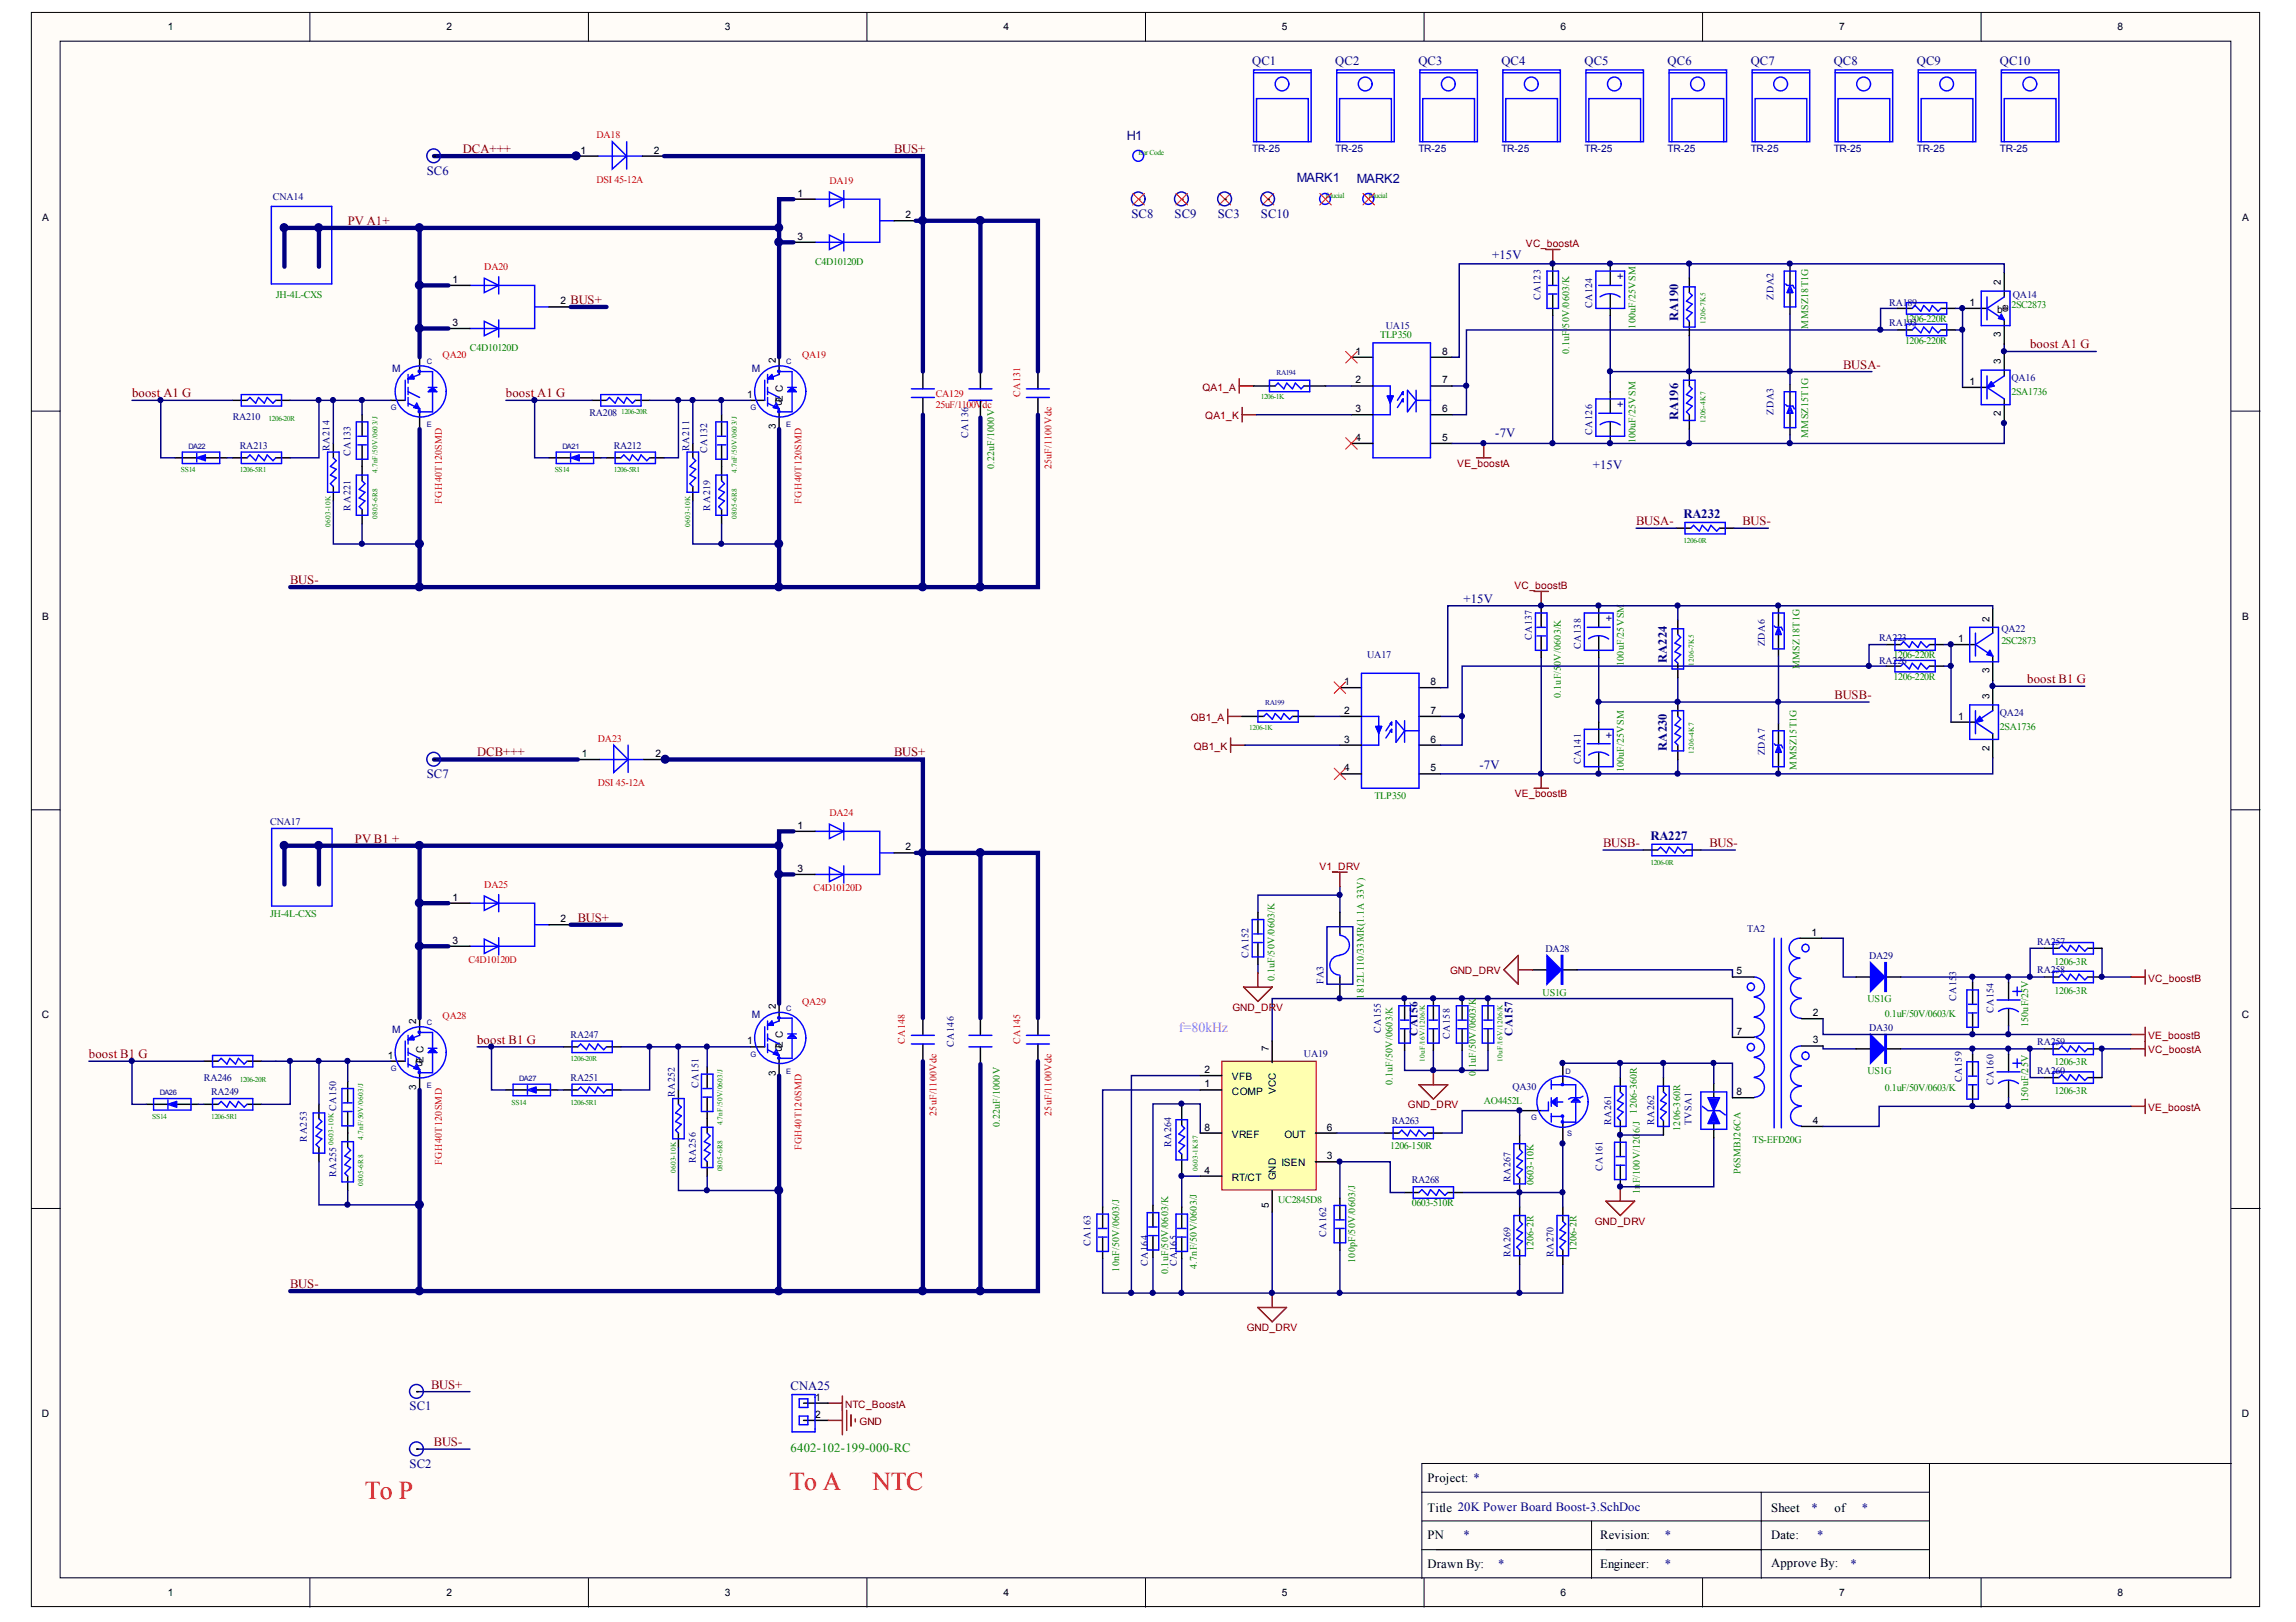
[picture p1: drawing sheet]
<svg xmlns="http://www.w3.org/2000/svg" width="297mm" height="210mm" viewBox="0 0 297 210" stroke-linecap="round" stroke-linejoin="round" font-family="sans-serif">
<defs><g id="words">
<g font-size="3.3" fill="#f00">
<text x="47.2" y="193.9">To P</text>
<text x="102.1" y="192.8">To A</text>
<text x="112.9" y="192.8">NTC</text>
</g>
<text font-size="1.8" fill="#f0f" x="152.5" y="133.5">f=80kHz</text>
<g font-size="1.7" fill="#000080">
<text x="145.8" y="18.1">H1</text>
<text x="167.8" y="23.6">MARK1</text>
<text x="175.5" y="23.6">MARK2</text>
<text x="217.8" y="67">RA232</text>
<text x="213.5" y="108.7">RA227</text>
</g>
<g font-size="1.6" fill="#000080">
<text x="162" y="8.5">QC1</text>
<text x="172.8" y="8.5">QC2</text>
<text x="183.5" y="8.5">QC3</text>
<text x="194.2" y="8.5">QC4</text>
<text x="205" y="8.5">QC5</text>
<text x="215.7" y="8.5">QC6</text>
<text x="226.5" y="8.5">QC7</text>
<text x="237.2" y="8.5">QC8</text>
<text x="248" y="8.5">QC9</text>
<text x="258.7" y="8.5">QC10</text>
<text x="55.2" y="22.6">SC6</text>
<text x="146.4" y="28.2">SC8</text>
<text x="152" y="28.2">SC9</text>
<text x="157.5" y="28.2">SC3</text>
<text x="163.1" y="28.2">SC10</text>
<text x="193.1" y="33.6">+15V</text>
<text x="217.1" y="41.6" transform="rotate(-90 217.1 41.6)">RA190</text>
<text x="193.4" y="56.6">-7V</text>
<text x="217.1" y="54.4" transform="rotate(-90 217.1 54.4)">RA196</text>
<text x="206.1" y="60.7">+15V</text>
<text x="189.3" y="78">+15V</text>
<text x="215.6" y="85.8" transform="rotate(-90 215.6 85.8)">RA224</text>
<text x="55.2" y="100.7">SC7</text>
<text x="191.4" y="99.6">-7V</text>
<text x="215.6" y="97.2" transform="rotate(-90 215.6 97.2)">RA230</text>
<text x="102.3" y="179.9">CNA25</text>
<text x="53" y="182.5">SC1</text>
<text x="53" y="189.9">SC2</text>
<text x="234.4" y="195.7">*</text>
<text x="240.9" y="195.7">*</text>
<text x="189.3" y="199.2">*</text>
<text x="193.8" y="202.9">*</text>
<text x="215.4" y="199.2">*</text>
<text x="215.4" y="202.9">*</text>
<text x="235.1" y="199.2">*</text>
<text x="239.4" y="202.9">*</text>
</g>
<g font-size="1.6" fill="#800000">
<text x="59.9" y="19.8">DCA+++</text>
<text x="115.7" y="19.8">BUS+</text>
<text x="45" y="29.1">PV A1+</text>
<text x="73.8" y="39.3">BUS+</text>
<text x="238.5" y="47.7">BUSA-</text>
<text x="262.6" y="45.1">boost A1 G</text>
<text x="17.1" y="51.4">boost A1 G</text>
<text x="65.4" y="51.4">boost A1 G</text>
<text x="211.7" y="68">BUSA-</text>
<text x="225.4" y="68">BUS-</text>
<text x="37.5" y="75.6">BUS-</text>
<text x="262.3" y="88.4">boost B1 G</text>
<text x="237.3" y="90.5">BUSB-</text>
<text x="61.7" y="97.9">DCB+++</text>
<text x="115.7" y="97.9">BUS+</text>
<text x="45.9" y="109">PV B1 +</text>
<text x="207.4" y="109.6">BUSB-</text>
<text x="221.2" y="109.6">BUS-</text>
<text x="74.7" y="119.3">BUS+</text>
<text x="11.5" y="136.9">boost B1 G</text>
<text x="61.7" y="135.1">boost B1 G</text>
<text x="37.5" y="166.7">BUS-</text>
<text x="55.8" y="179.7">BUS+</text>
<text x="56.1" y="187.1">BUS-</text>
</g>
<text font-size="1.6" fill="#008000" x="102.3" y="187.9">6402-102-199-000-RC</text>
<g font-size="1.6">
<text x="184.7" y="191.8">Project: *</text>
<text x="184.7" y="195.7">Title 20K Power Board Boost-3.SchDoc</text>
<text x="229.2" y="195.7">Sheet</text>
<text x="237.3" y="195.7">of</text>
<text x="184.7" y="202.9">Drawn By:</text>
<text x="184.7" y="199.2">PN</text>
<text x="207" y="202.9">Engineer:</text>
<text x="207" y="199.2">Revision:</text>
<text x="229.2" y="199.2">Date:</text>
<text x="229.2" y="202.7">Approve By:</text>
</g>
<g font-size="1.5" fill="#000080">
<text x="183.4" y="134.1" transform="rotate(-90 183.4 134.1)">CA156</text>
<text x="195.7" y="134.1" transform="rotate(-90 195.7 134.1)">CA157</text>
</g>
<g font-size="1.4" fill="#000080">
<text x="209.1" y="35.4" transform="rotate(90 209.1 35.4)">+</text>
<text x="209.1" y="51.9" transform="rotate(90 209.1 51.9)">+</text>
<text x="207.7" y="79.6" transform="rotate(90 207.7 79.6)">+</text>
<text x="207.7" y="94.7" transform="rotate(90 207.7 94.7)">+</text>
</g>
<g font-size="1.3">
<text x="21.7" y="3.9">1</text>
<text x="57.7" y="3.9">2</text>
<text x="93.8" y="3.9">3</text>
<text x="129.8" y="3.9">4</text>
<text x="165.8" y="3.9">5</text>
<text x="201.9" y="3.9">6</text>
<text x="237.9" y="3.9">7</text>
<text x="274" y="3.9">8</text>
<text x="75.1" y="19.9">1</text>
<text x="84.6" y="19.9">2</text>
<text x="5.5" y="28.6">A</text>
<text x="103.2" y="25.4">1</text>
<text x="117.2" y="28.2">2</text>
<text x="290.1" y="28.6">A</text>
<text x="103.2" y="31">3</text>
<text x="58.5" y="36.6">1</text>
<text x="72.5" y="39.4">2</text>
<text x="254.8" y="39.6">1</text>
<text x="258.4" y="40.5">b</text>
<text x="258.9" y="36.9" transform="rotate(-90 258.9 36.9)">2</text>
<text x="259.8" y="40.4" transform="rotate(-90 259.8 40.4)">ce</text>
<text x="58.5" y="42.2">3</text>
<text x="100.4" y="47" transform="rotate(-90 100.4 47)">2</text>
<text x="175.4" y="45.9">1</text>
<text x="186.6" y="45.9">8</text>
<text x="258.9" y="43.6" transform="rotate(-90 258.9 43.6)">3</text>
<text x="258.9" y="47.2" transform="rotate(-90 258.9 47.2)">3</text>
<text x="96.7" y="51.5">1</text>
<text x="100.2" y="52.4">G</text>
<text x="101.3" y="52" transform="rotate(-90 101.3 52)">E C</text>
<text x="175.4" y="49.6">2</text>
<text x="175.4" y="53.3">3</text>
<text x="186.6" y="53.3">6</text>
<text x="186.6" y="49.6">7</text>
<text x="254.8" y="49.8">1</text>
<text x="258.9" y="53.9" transform="rotate(-90 258.9 53.9)">2</text>
<text x="100.4" y="55.5" transform="rotate(-90 100.4 55.5)">3</text>
<text x="175.4" y="57.1">4</text>
<text x="186.6" y="57.1">5</text>
<text x="5.5" y="80.2">B</text>
<text x="253.3" y="83.1">1</text>
<text x="257.4" y="80.4" transform="rotate(-90 257.4 80.4)">2</text>
<text x="290.1" y="80.2">B</text>
<text x="173.9" y="88.7">1</text>
<text x="185.1" y="88.7">8</text>
<text x="257.4" y="87.2" transform="rotate(-90 257.4 87.2)">3</text>
<text x="173.9" y="92.4">2</text>
<text x="185.1" y="92.4">7</text>
<text x="253.3" y="93.1">1</text>
<text x="257.4" y="90.5" transform="rotate(-90 257.4 90.5)">3</text>
<text x="75.3" y="98">1</text>
<text x="84.8" y="98">2</text>
<text x="173.9" y="96.1">3</text>
<text x="173.9" y="99.8">4</text>
<text x="185.1" y="99.8">5</text>
<text x="185.1" y="96.1">6</text>
<text x="257.4" y="97.2" transform="rotate(-90 257.4 97.2)">2</text>
<text x="103.2" y="107.3">1</text>
<text x="103.2" y="112.8">3</text>
<text x="117.2" y="110">2</text>
<text x="58.5" y="116.6">1</text>
<text x="72.5" y="119.3">2</text>
<text x="58.5" y="122.1">3</text>
<text x="234.4" y="121.1">1</text>
<text x="5.4" y="131.8">C</text>
<text x="100.4" y="130.6" transform="rotate(-90 100.4 130.6)">2</text>
<text x="224.7" y="126.1">5</text>
<text x="234.6" y="131.5">2</text>
<text x="290" y="131.8">C</text>
<text x="50.2" y="137">1</text>
<text x="53.7" y="137.9">G</text>
<text x="53.8" y="132.5" transform="rotate(-90 53.8 132.5)">2</text>
<text x="54.8" y="137.5" transform="rotate(-90 54.8 137.5)">E C</text>
<text x="96.7" y="135.1">1</text>
<text x="100.2" y="136.1">G</text>
<text x="101.3" y="135.7" transform="rotate(-90 101.3 135.7)">E C</text>
<text x="164.1" y="136" transform="rotate(-90 164.1 136)">7</text>
<text x="224.7" y="133.9">7</text>
<text x="234.6" y="135">3</text>
<text x="53.8" y="141.1" transform="rotate(-90 53.8 141.1)">3</text>
<text x="100.4" y="139.2" transform="rotate(-90 100.4 139.2)">3</text>
<text x="155.8" y="138.9">2</text>
<text x="155.8" y="140.7">1</text>
<text x="159.4" y="139.8">VFB</text>
<text x="159.4" y="141.7">COMP</text>
<text x="165.1" y="141.6" transform="rotate(-90 165.1 141.6)">VCC</text>
<text x="224.7" y="141.7">8</text>
<text x="155.8" y="146.3">8</text>
<text x="159.4" y="147.2">VREF</text>
<text x="166.2" y="147.2">OUT</text>
<text x="171.7" y="146.3">6</text>
<text x="234.6" y="145.4">4</text>
<text x="155.8" y="151.9">4</text>
<text x="159.4" y="152.8">RT/CT</text>
<text x="165.1" y="152.8" transform="rotate(-90 165.1 152.8)">GND</text>
<text x="165.8" y="150.9">ISEN</text>
<text x="171.7" y="150">3</text>
<text x="164.1" y="156.3" transform="rotate(-90 164.1 156.3)">5</text>
<text x="5.4" y="183.4">D</text>
<text x="105.4" y="183.5">2</text>
<text x="105.4" y="181.3">1</text>
<text x="290" y="183.4">D</text>
<text x="21.7" y="206.6">1</text>
<text x="57.7" y="206.6">2</text>
<text x="93.8" y="206.6">3</text>
<text x="129.8" y="206.6">4</text>
<text x="165.8" y="206.6">5</text>
<text x="201.9" y="206.6">6</text>
<text x="237.9" y="206.6">7</text>
<text x="274" y="206.6">8</text>
</g>
<g font-size="1.3" fill="#f00">
<text x="77.2" y="17.9">DA18</text>
<text x="77.2" y="23.6">DSI 45-12A</text>
<text x="107.3" y="23.8">DA19</text>
<text x="62.7" y="35">DA20</text>
<text x="57.3" y="46.3">QA20</text>
<text x="103.8" y="46.3">QA19</text>
<text x="121.1" y="52.8">25uF/1100Vdc</text>
<text x="121.1" y="51.4">CA129</text>
<text x="132" y="51.4" transform="rotate(-90 132 51.4)">CA131</text>
<text x="57.2" y="65.2" transform="rotate(-90 57.2 65.2)">FGH40T120SMD</text>
<text x="103.7" y="65.2" transform="rotate(-90 103.7 65.2)">FGH40T120SMD</text>
<text x="136.1" y="60.7" transform="rotate(-90 136.1 60.7)">25uF/1100Vdc</text>
<text x="77.4" y="96">DA23</text>
<text x="77.4" y="101.7">DSI 45-12A</text>
<text x="107.3" y="105.6">DA24</text>
<text x="62.7" y="114.9">DA25</text>
<text x="105.3" y="115.3">C4D10120D</text>
<text x="60.6" y="124.6">C4D10120D</text>
<text x="57.3" y="131.9">QA28</text>
<text x="103.8" y="130">QA29</text>
<text x="117.1" y="135.1" transform="rotate(-90 117.1 135.1)">CA148</text>
<text x="132" y="135.1" transform="rotate(-90 132 135.1)">CA145</text>
<text x="103.7" y="148.9" transform="rotate(-90 103.7 148.9)">FGH40T120SMD</text>
<text x="121.2" y="144.4" transform="rotate(-90 121.2 144.4)">25uF/1100Vdc</text>
<text x="136.1" y="144.4" transform="rotate(-90 136.1 144.4)">25uF/1100Vdc</text>
<text x="57.2" y="150.7" transform="rotate(-90 57.2 150.7)">FGH40T120SMD</text>
</g>
<g font-size="1.3" fill="#000080">
<text x="162" y="19.7">TR-25</text>
<text x="172.8" y="19.7">TR-25</text>
<text x="183.5" y="19.7">TR-25</text>
<text x="194.2" y="19.7">TR-25</text>
<text x="205" y="19.7">TR-25</text>
<text x="215.7" y="19.7">TR-25</text>
<text x="226.5" y="19.7">TR-25</text>
<text x="237.2" y="19.7">TR-25</text>
<text x="248" y="19.7">TR-25</text>
<text x="258.7" y="19.7">TR-25</text>
<text x="35.3" y="25.9">CNA14</text>
<text x="199.3" y="38.8" transform="rotate(-90 199.3 38.8)">CA123</text>
<text x="206" y="39.9" transform="rotate(-90 206 39.9)">CA124</text>
<text x="229.4" y="38.8" transform="rotate(-90 229.4 38.8)">ZDA2</text>
<text x="244.4" y="39.6">RA189</text>
<text x="260.4" y="38.5">QA14</text>
<text x="179.3" y="42.6">UA15</text>
<text x="244.4" y="42.2">RA193</text>
<text x="50.8" y="48.1">M</text>
<text x="76.3" y="53.9">RA208</text>
<text x="97.3" y="48.1">M</text>
<text x="229.4" y="53.7" transform="rotate(-90 229.4 53.7)">ZDA3</text>
<text x="260.2" y="49.3">QA16</text>
<text x="30.1" y="54.3">RA210</text>
<text x="31" y="58">RA213</text>
<text x="42.6" y="58.3" transform="rotate(-90 42.6 58.3)">RA214</text>
<text x="45.4" y="59" transform="rotate(-90 45.4 59)">CA133</text>
<text x="79.4" y="58">RA212</text>
<text x="89.2" y="58.3" transform="rotate(-90 89.2 58.3)">RA211</text>
<text x="91.5" y="58.6" transform="rotate(-90 91.5 58.6)">CA132</text>
<text x="125.3" y="56.6" transform="rotate(-90 125.3 56.6)">CA136</text>
<text x="206" y="56.3" transform="rotate(-90 206 56.3)">CA126</text>
<text x="45.4" y="66.1" transform="rotate(-90 45.4 66.1)">RA221</text>
<text x="91.9" y="66.1" transform="rotate(-90 91.9 66.1)">RA219</text>
<text x="198.2" y="82.9" transform="rotate(-90 198.2 82.9)">CA137</text>
<text x="204.5" y="84" transform="rotate(-90 204.5 84)">CA138</text>
<text x="228.3" y="83.6" transform="rotate(-90 228.3 83.6)">ZDA6</text>
<text x="243.1" y="83">RA223</text>
<text x="258.9" y="81.8">QA22</text>
<text x="176.9" y="85.2">UA17</text>
<text x="243.1" y="85.9">RA226</text>
<text x="258.7" y="92.6">QA24</text>
<text x="204.5" y="98.8" transform="rotate(-90 204.5 98.8)">CA141</text>
<text x="228.3" y="97.7" transform="rotate(-90 228.3 97.7)">ZDA7</text>
<text x="35" y="106.8">CNA17</text>
<text x="161.5" y="124" transform="rotate(-90 161.5 124)">CA152</text>
<text x="199.9" y="123.2">DA28</text>
<text x="226" y="120.6">TA2</text>
<text x="241.8" y="124.1">DA29</text>
<text x="263.6" y="122.3">RA257</text>
<text x="263.6" y="126">RA258</text>
<text x="97.3" y="131.8">M</text>
<text x="171.2" y="127.4" transform="rotate(-90 171.2 127.4)">FA3</text>
<text x="253.1" y="129.6" transform="rotate(-90 253.1 129.6)">CA15</text>
<text x="253.1" y="126.3" transform="rotate(-90 253.1 126.3)">3</text>
<text x="257.9" y="131.1" transform="rotate(-90 257.9 131.1)">CA154</text>
<text x="50.8" y="133.7">M</text>
<text x="73.8" y="134.3">RA247</text>
<text x="123.4" y="135.5" transform="rotate(-90 123.4 135.5)">CA146</text>
<text x="168.7" y="136.8">UA19</text>
<text x="178.7" y="133.7" transform="rotate(-90 178.7 133.7)">CA155</text>
<text x="187.6" y="134.4" transform="rotate(-90 187.6 134.4)">CA158</text>
<text x="241.8" y="133.4">DA30</text>
<text x="263.6" y="135.3">RA259</text>
<text x="26.4" y="139.8">RA246</text>
<text x="27.3" y="141.7">RA249</text>
<text x="43.5" y="143.8" transform="rotate(-90 43.5 143.8)">CA150</text>
<text x="73.8" y="139.8">RA251</text>
<text x="87.3" y="142" transform="rotate(-90 87.3 142)">RA252</text>
<text x="90.4" y="140.8" transform="rotate(-90 90.4 140.8)">CA151</text>
<text x="195.7" y="141">QA30</text>
<text x="253.8" y="140" transform="rotate(-90 253.8 140)">CA159</text>
<text x="257.9" y="140.4" transform="rotate(-90 257.9 140.4)">CA160</text>
<text x="263.6" y="139">RA260</text>
<text x="39.7" y="147.7" transform="rotate(-90 39.7 147.7)">RA253</text>
<text x="151.5" y="148.4" transform="rotate(-90 151.5 148.4)">RA264</text>
<text x="180" y="145.4">RA263</text>
<text x="208.4" y="145.6" transform="rotate(-90 208.4 145.6)">RA261</text>
<text x="214" y="145.6" transform="rotate(-90 214 145.6)">RA262</text>
<text x="218.8" y="145.6" transform="rotate(-90 218.8 145.6)">TVSA1</text>
<text x="43.5" y="152.3" transform="rotate(-90 43.5 152.3)">RA255</text>
<text x="90" y="150.5" transform="rotate(-90 90 150.5)">RA256</text>
<text x="182.6" y="153.1">RA268</text>
<text x="195.4" y="153" transform="rotate(-90 195.4 153)">RA267</text>
<text x="207.3" y="151.5" transform="rotate(-90 207.3 151.5)">CA161</text>
<text x="141.1" y="161.2" transform="rotate(-90 141.1 161.2)">CA163</text>
<text x="171.6" y="160.1" transform="rotate(-90 171.6 160.1)">CA162</text>
<text x="148.5" y="163.8" transform="rotate(-90 148.5 163.8)">CA164</text>
<text x="152.2" y="163.8" transform="rotate(-90 152.2 163.8)">CA165</text>
<text x="195.4" y="162.7" transform="rotate(-90 195.4 162.7)">RA269</text>
<text x="201" y="162.7" transform="rotate(-90 201 162.7)">RA270</text>
</g>
<g font-size="1.3" fill="#008000">
<text x="105.4" y="34.2">C4D10120D</text>
<text x="35.7" y="38.5">JH-4L-CXS</text>
<text x="246.5" y="41.7">1206-220R</text>
<text x="260.2" y="39.8">2SC2873</text>
<text x="60.8" y="45.4">C4D10120D</text>
<text x="178.6" y="43.7">TLP350</text>
<text x="203" y="45.9" transform="rotate(-90 203 45.9)">0.1uF/</text>
<text x="203" y="42.4" transform="rotate(-90 203 42.4)">50V/0603/K</text>
<text x="211.6" y="42.5" transform="rotate(-90 211.6 42.5)">100uF/25VSM</text>
<text x="233.9" y="42.5" transform="rotate(-90 233.9 42.5)">MMSZ18T1G</text>
<text x="246.5" y="44.5">1206-220R</text>
<text x="260.2" y="51.2">2SA1736</text>
<text x="211.6" y="57.4" transform="rotate(-90 211.6 57.4)">100uF/25VSM</text>
<text x="233.9" y="56.6" transform="rotate(-90 233.9 56.6)">MMSZ15T1G</text>
<text x="128.6" y="60.7" transform="rotate(-90 128.6 60.7)">0.22uF/1000V</text>
<text x="258.9" y="83.3">2SC2873</text>
<text x="201.9" y="86.1" transform="rotate(-90 201.9 86.1)">0V/0603/K</text>
<text x="210.1" y="86.2" transform="rotate(-90 210.1 86.2)">100uF/25VSM</text>
<text x="232.8" y="86.6" transform="rotate(-90 232.8 86.6)">MMSZ18T1G</text>
<text x="245" y="85.2">1206-220R</text>
<text x="245" y="88">1206-220R</text>
<text x="201.9" y="90.3" transform="rotate(-90 201.9 90.3)">0.1uF/5</text>
<text x="258.7" y="94.5">2SA1736</text>
<text x="210.1" y="100" transform="rotate(-90 210.1 100)">100uF/25VSM</text>
<text x="232.4" y="99.6" transform="rotate(-90 232.4 99.6)">MMSZ15T1G</text>
<text x="177.8" y="103.4">TLP350</text>
<text x="35" y="118.7">JH-4L-CXS</text>
<text x="265.8" y="124.9">1206-3R</text>
<text x="164.9" y="127" transform="rotate(-90 164.9 127)">0.1uF/50V/0603/K</text>
<text x="176.4" y="129.2" transform="rotate(-90 176.4 129.2)">1812L110/33MR(1.1A 33V)</text>
<text x="199.6" y="129">US1G</text>
<text x="241.6" y="129.7">US1G</text>
<text x="243.9" y="131.6">0.1uF/50V/0603/K</text>
<text x="265.8" y="128.6">1206-3R</text>
<text x="262.4" y="132.9" transform="rotate(-90 262.4 132.9)">150uF/25V</text>
<text x="265.8" y="137.9">1206-3R</text>
<text x="180.1" y="140.4" transform="rotate(-90 180.1 140.4)">0.1uF/50V/0603/K</text>
<text x="190.9" y="139.3" transform="rotate(-90 190.9 139.3)">0.</text>
<text x="190.9" y="138.2" transform="rotate(-90 190.9 138.2)">1uF/50V/0603/K</text>
<text x="191.9" y="142.9">AO4452L</text>
<text x="241.6" y="139">US1G</text>
<text x="243.9" y="141.2">0.1uF/50V/0603/K</text>
<text x="262.4" y="142.6" transform="rotate(-90 262.4 142.6)">150uF/25V</text>
<text x="265.8" y="141.6">1206-3R</text>
<text x="129.4" y="145.9" transform="rotate(-90 129.4 145.9)">0.22uF/1000V</text>
<text x="179.9" y="148.7">1206-150R</text>
<text x="211.8" y="144.1" transform="rotate(-90 211.8 144.1)">1206-360R</text>
<text x="212.1" y="146.6" transform="rotate(-90 212.1 146.6)">6/J</text>
<text x="217.4" y="146.3" transform="rotate(-90 217.4 146.3)">1206-360R</text>
<text x="226.7" y="147.9">TS-EFD20G</text>
<text x="165.3" y="155.7">UC2845D8</text>
<text x="198.4" y="153.4" transform="rotate(-90 198.4 153.4)">0603-10K</text>
<text x="212.1" y="154.5" transform="rotate(-90 212.1 154.5)">1n</text>
<text x="212.1" y="153.2" transform="rotate(-90 212.1 153.2)">F/100V/120</text>
<text x="225.2" y="151.9" transform="rotate(-90 225.2 151.9)">P6SMBJ26CA</text>
<text x="182.6" y="156.1">0603-510R</text>
<text x="198.4" y="161.9" transform="rotate(-90 198.4 161.9)">1206-2R</text>
<text x="204" y="161.9" transform="rotate(-90 204 161.9)">1206-2R</text>
<text x="144.8" y="164.6" transform="rotate(-90 144.8 164.6)">10nF/50V/0603/J</text>
<text x="151.1" y="164.9" transform="rotate(-90 151.1 164.9)">0.1uF/50V/0603/K</text>
<text x="154.8" y="164.2" transform="rotate(-90 154.8 164.2)">4.7nF/50V/0603/J</text>
<text x="175.3" y="163.4" transform="rotate(-90 175.3 163.4)">100pF/50V/0603/J</text>
</g>
<g font-size="1.3" fill="#800000">
<text x="197.4" y="32">VC_boostA</text>
<text x="155.6" y="50.5">QA1_A</text>
<text x="155.9" y="54.3">QA1_K</text>
<text x="188.5" y="60.4">VE_boostA</text>
<text x="195.9" y="76.2">VC_boostB</text>
<text x="154.1" y="93.3">QB1_A</text>
<text x="154.4" y="97">QB1_K</text>
<text x="196" y="103.2">VE_boostB</text>
<text x="170.7" y="112.5">V1_DRV</text>
<text x="159.4" y="130.8">GND_DRV</text>
<text x="187.6" y="126.1">GND_DRV</text>
<text x="277.9" y="127">VC_boostB</text>
<text x="277.9" y="136.3">VC_boostA</text>
<text x="277.9" y="134.5">VE_boostB</text>
<text x="182.1" y="143.4">GND_DRV</text>
<text x="277.9" y="143.8">VE_boostA</text>
<text x="206.3" y="158.5">GND_DRV</text>
<text x="161.3" y="172.3">GND_DRV</text>
<text x="109.4" y="182.2">NTC_BoostA</text>
<text x="111.2" y="184.4">GND</text>
</g>
<g font-size="1" fill="#008000">
<text x="147.3" y="20">BarCode</text>
<text x="171.5" y="25.6">fiducial</text>
<text x="177" y="25.6">fiducial</text>
<text x="80.3" y="53.6">1206-20R</text>
<text x="163.1" y="51.6">1206-1K</text>
<text x="34.8" y="54.4">1206-20R</text>
<text x="23.4" y="61.1">SS14</text>
<text x="31" y="61.1">1206-5R1</text>
<text x="71.8" y="61.1">SS14</text>
<text x="79.4" y="61.1">1206-5R1</text>
<text x="217.8" y="70.2">1206-0R</text>
<text x="161.6" y="94.4">1206-1K</text>
<text x="213.5" y="111.9">1206-0R</text>
<text x="73.8" y="137.4">1206-20R</text>
<text x="31" y="140">1206-20R</text>
<text x="66.2" y="142.9">SS14</text>
<text x="73.8" y="142.9">1206-5R1</text>
<text x="19.7" y="144.8">SS14</text>
<text x="27.3" y="144.8">1206-5R1</text>
</g>
<g font-size="1" fill="#000080">
<text x="55.2" y="47.1">C</text>
<text x="101.7" y="47.1">C</text>
<text x="50.6" y="53.1">G</text>
<text x="97.1" y="53.1">G</text>
<text x="165.2" y="48.5">RA194</text>
<text x="24.4" y="58.1">DA22</text>
<text x="55.2" y="55.3">E</text>
<text x="72.8" y="58.1">DA21</text>
<text x="101.7" y="55.3">E</text>
<text x="163.7" y="91.2">RA199</text>
<text x="101.7" y="130.8">C</text>
<text x="55.2" y="132.6">C</text>
<text x="97.1" y="136.7">G</text>
<text x="20.7" y="141.8">DA26</text>
<text x="50.6" y="138.6">G</text>
<text x="55.2" y="140.8">E</text>
<text x="67.2" y="139.9">DA27</text>
<text x="101.7" y="139">E</text>
<text x="202.6" y="139">D</text>
<text x="198.1" y="145">G</text>
<text x="202.7" y="147">S</text>
</g>
<g font-size=".9" fill="#008000">
<text x="220.6" y="42" transform="rotate(-90 220.6 42)">1206-7K5</text>
<text x="220.6" y="54.8" transform="rotate(-90 220.6 54.8)">1206-4K7</text>
<text x="48.8" y="61.2" transform="rotate(-90 48.8 61.2)">4.7nF/50V/0603/J</text>
<text x="95.3" y="61.2" transform="rotate(-90 95.3 61.2)">4.7nF/50V/0603/J</text>
<text x="42.8" y="68.2" transform="rotate(-90 42.8 68.2)">0603-10K</text>
<text x="48.8" y="67.2" transform="rotate(-90 48.8 67.2)">0805-6R8</text>
<text x="89.3" y="68.2" transform="rotate(-90 89.3 68.2)">0603-10K</text>
<text x="95.3" y="67.2" transform="rotate(-90 95.3 67.2)">0805-6R8</text>
<text x="219.1" y="86.2" transform="rotate(-90 219.1 86.2)">1206-7K5</text>
<text x="219.1" y="97.5" transform="rotate(-90 219.1 97.5)">1206-4K7</text>
<text x="184.3" y="137.4" transform="rotate(-90 184.3 137.4)">10uF/16V/1206/K</text>
<text x="194.4" y="137.4" transform="rotate(-90 194.4 137.4)">10uF/16V/1206/K</text>
<text x="43.1" y="148.1" transform="rotate(-90 43.1 148.1)">0603-10K</text>
<text x="47" y="147.5" transform="rotate(-90 47 147.5)">4.7nF/50V/0603/J</text>
<text x="93.5" y="145.6" transform="rotate(-90 93.5 145.6)">4.7nF/50V/0603/J</text>
<text x="47" y="153.5" transform="rotate(-90 47 153.5)">0805-6R8</text>
<text x="87.4" y="151.8" transform="rotate(-90 87.4 151.8)">0603-10K</text>
<text x="93.5" y="151.6" transform="rotate(-90 93.5 151.6)">0805-6R8</text>
<text x="155" y="151.5" transform="rotate(-90 155 151.5)">0603-1K87</text>
</g>
</g></defs>
<g fill="#fffcf8" stroke="#000" stroke-width=".13">
<path d="M4.1 1.6h288.2v206.3h-288.2z"/>
<path d="M7.8 5.3h280.8v198.9h-280.8z"/>
</g>
<g fill="none" stroke="#000" stroke-width=".13">
<path d="M40.1 1.6v3.7M76.1 1.6v3.7M112.2 1.6v3.7M148.2 1.6v3.7M184.2 1.6v3.7M220.3 1.6v3.7M256.3 1.6v3.7M4.1 53.2h3.7M288.7 53.2h3.7M4.1 104.8h3.7M288.7 104.8h3.7M4.1 156.4h3.7"/>
<path d="M288.7 156.4h3.7M184 196.8h65.6M184 193.1h65.6M205.9 196.8v3.7M227.9 193.1v7.4M249.6 189.4v14.9M288.7 189.4h-104.7v14.9M40.1 204.3v3.7M76.1 204.3v3.7M112.2 204.3v3.7M148.2 204.3v3.7M184 200.5h65.6"/>
<path d="M184.2 204.3v3.7M185.8 200.5h20.1v3.8M207.8 200.5h20.1v3.8M220.3 204.3v3.7M256.3 204.3v3.7"/>
</g>
<g fill="none" stroke="#00f" stroke-width=".19">
<path d="M79.2 18.3l1.9 1.9-1.9 1.7zM81.1 18.3v3.6M35.1 26.7h7.8v10h-7.8zM60.8 36.9h8.4v5.6h-8.4M62.7 36l1.8 .9-1.8 1zM64.5 35.8v2.2M69.2 39.7h1.8M77.4 20.2h5.7M105.4 25.8h8.4v5.6h-8.4M107.3 24.8l1.9 1-1.9 .9zM107.3 30.4l1.9 1-1.9 .9zM109.2 24.7v2.2"/>
<path d="M109.2 30.2v2.3M113.8 28.6h1.9M200.1 35.1h1.5v4.8h-1.5zM200.3 38h1.1M200.3 36.9h1.1M206.5 35.1h3.7v4.8h-3.7zM206.8 36.9h3M207 38.4a2.23 2.23 0 0 1 2.6 0M217.8 37.1h1.5v5.2h-1.5zM218.6 37.9l.3 .3-.7 .8 .7 .4-.7 .7 .7 .4-.7 .7 .4 .4M230.8 35.1h1.5v4.6h-1.5zM231 36.7l.2 .2h.7l.2 .4"/>
<path d="M231.4 37.9v-.4h.4v.4M231.6 36.9l.3 1h-.7zM231.6 37.1v.8M246.6 39.2h5.3v1.5h-5.3zM247.4 39.9l.4-.4 .7 .8 .4-.8 .7 .8 .4-.8 .7 .8 .4-.4M256.3 37.7h3.7v4.4h-3.7zM257.1 38.4v3M259.3 38.4l-2.2 1.5 2.2 1.5M23.6 58.5h4.8v1.5h-4.8zM25.5 59.2l1.1-.3v.7zM25.5 58.7v1.1M25.8 59.2h.8"/>
<path d="M26 59.1l.2 .3h.4M26 59.2l.4 .2v-.3l-.2 .1M26.2 59.1h.4M31.2 58.5h5.2v1.5h-5.2zM31.2 51.1h5.2v1.5h-5.2zM32 51.8l.3-.4 .8 .8 .3-.8 .8 .8 .4-.8 .7 .8 .4-.4M32 59.2l.3-.3 .8 .7 .3-.7 .8 .7 .4-.7 .7 .7 .4-.4M42.4 58.5h1.5v5.2h-1.5zM43.1 59.2l.4 .4-.7 .8 .7 .3-.7 .8 .7 .3-.7 .8 .3 .4M46.1 54.6h1.5v4.8h-1.5zM46.3 57.6h1.1M46.3 56.5h1.1"/>
<path d="M52.4 49.2v2.6M52.8 49h.7M52.8 50.7l1.5 .7M52.8 49l.6-.5 .1 .5M52.8 48.5v1.1M52.8 50.1v1M52.8 51.4v1.2M52.8 52.2l1.5 .7M53.4 48.6l-.6 .4M53.4 48.6l.1 .2-.7 .2M53.4 48.6l.1 .4M53.7 52.7l.2-.1 .4 .3z"/>
<path d="M53.9 52.2l.4 .7-.8-.2zM54.3 48.1h1.7v2M54.3 48.5l-1.5 .5M55.4 50.1h1.1M55.4 50.7l.6-.6 .5 .6zM55.6 50.5l.4-.2 .3 .2zM56 50.7v2.6h-1.7v-.4M56 50.3l-.2 .2M56 50.3l.1 .2M62.7 41.6l1.8 .9-1.8 .9zM64.5 41.4v2.2M72 58.5h4.8v1.5h-4.8z"/>
<path d="M73.8 59.2l1.1-.3v.7zM73.8 58.7v1.1M74.2 59.2h.7M74.4 59.1l.2 .3h.3M74.4 59.2l.3 .2v-.3l-.1 .1M74.6 59.1h.3M77.7 51.1h5.2v1.5h-5.2zM78.5 51.8l.3-.4 .8 .8 .4-.8 .7 .8 .4-.8 .7 .8 .4-.4M79.6 58.5h5.2v1.5h-5.2zM80.3 59.2l.4-.3 .7 .7 .4-.7 .8 .7 .3-.7 .8 .7 .4-.4M88.9 58.5h1.5v5.2h-1.5zM89.6 59.2l.4 .4-.7 .8 .7 .3-.7 .8 .7 .3-.7 .8 .3 .4"/>
<path d="M92.6 54.6h1.5v4.8h-1.5zM92.8 57.6h1.1M92.8 56.5h1.1M98.9 49.2v2.6M99.3 50.7l1.5 .7M99.3 49h.7M99.3 49l.6-.5 .1 .5M99.3 48.5v1.1M99.3 50.1v1M99.3 51.4v1.2M99.3 52.2l1.5 .7M99.9 48.6l-.6 .4"/>
<path d="M99.9 48.6l.1 .2-.7 .2M99.9 48.6l.1 .4M100.2 52.7l.2-.1 .4 .3zM100.4 52.2l.4 .7-.8-.2zM100.8 48.5l-1.5 .5M100.8 48.1h1.7v2M101.9 50.7l.6-.6 .5 .6zM101.9 50.1h1.1M102.1 50.5l.4-.2 .3 .2zM102.5 50.7v2.6h-1.7v-.4M102.5 50.3l-.2 .2M102.5 50.3l.2 .2"/>
<path d="M117.9 50.3h3M117.9 51.4h3M125.4 50.3h2.9M125.4 51.8h2.9M132.8 50.3h3M132.8 51.4h3M164.2 49.2h5.2v1.5h-5.2zM165 49.9l.3-.3 .8 .7 .4-.7 .7 .7 .4-.7 .7 .7 .4-.4M177.6 44.4h7.5v14.8h-7.5zM177.6 49.9h2.3v3.8h-2.3M179.5 51.3l.4 .7 .3-.7M179.5 51.3h.7"/>
<path d="M179.5 51.3l.4 .9 .3-.9M179.7 51.3l.2 .5 .1-.5M181.3 50.9l.2-.2v.4zM181.5 50.7l-.7 1.1M181.5 51.6v.4l-.2-.2zM181.5 51.6l-.7 1.1M182.1 50.5l1.1 1.3-1.1 1.5zM183.2 51.8h1.9M183.2 50.5v2.8M206.5 51.6h3.7v4.9h-3.7zM206.8 53.5h3M207 55a2.23 2.23 0 0 1 2.6 0"/>
<path d="M217.8 49.2h1.5v5.2h-1.5zM218.6 49.9l.3 .4-.7 .8 .7 .3-.7 .8 .7 .4-.7 .7 .4 .4M230.8 50.7h1.5v4.6h-1.5zM231 52.4l.2 .2h.7l.2 .3M231.4 53.5v-.4h.4v.4M231.6 52.6l.3 .9h-.7zM231.6 52.7v.8M246.6 42h5.3v1.4h-5.3zM247.4 42.7l.4-.4 .7 .8 .4-.8 .7 .8 .4-.8 .7 .8 .4-.4M256.3 47.9h3.7v4.5h-3.7zM257.1 48.6v3M257.1 50.1l.5-.7 .4 .5-.8 .2"/>
<path d="M257.1 50.1l2.2 1.5M257.4 49.8l.2-.2 .2 .3M257.6 49.8l.2 .1h-.4zM258.7 41.2l.2-.2 .2 .2zM258.9 40.8l-.2 .4M258.9 40.7l.4 .7-.8-.2zM259.3 48.6l-2.2 1.5M46.1 61.5h1.5v5.2h-1.5zM46.8 62.2l.4 .4-.7 .7 .7 .4-.7 .8 .7 .3-.7 .8 .3 .3M92.6 61.5h1.5v5.2h-1.5zM93.4 62.2l.3 .4-.7 .7 .7 .4-.7 .8 .7 .3-.7 .8 .4 .3M198.6 79.3h1.5v4.9h-1.5z"/>
<path d="M205 79.3h3.7v4.9h-3.7zM218 67.6h5.2v1.5h-5.2zM218.7 68.4l.4-.4 .8 .7 .3-.7 .8 .7 .3-.7 .8 .7 .4-.3M229.3 79.3h1.5v4.7h-1.5zM77.5 98.3h5.8M79.4 96.4l1.9 1.9-1.9 1.7zM81.3 96.4v3.6M162.7 92h5.3v1.5h-5.3zM163.5 92.7l.4-.4 .7 .8 .4-.8 .7 .8 .4-.8 .7 .8 .4-.4M176.1 92.7h2.3v3.7h-2.3M176.1 87.1h7.5v14.9h-7.5zM178 94l.4 .8 .3-.8"/>
<path d="M178 94h.7M178 94l.4 .9 .3-.9M178.2 94l.2 .6 .2-.6M179.9 93.6l.1-.1v.3zM179.9 94.6l.1-.2v.4zM180 93.5l-.7 1.1M180 94.4l-.7 1.1M180.6 93.3l1.1 1.3-1.1 1.5zM181.7 93.3v2.8M181.7 94.6h1.9M198.8 82.3h1.1M198.8 81.2h1.1"/>
<path d="M205 94.4h3.7v4.8h-3.7zM205.3 81.2h3M205.3 96.2h3M205.5 82.7a2.23 2.23 0 0 1 2.6 0M205.5 97.7a2.23 2.23 0 0 1 2.6 .1M216.3 81.4h1.5v5.2h-1.5zM216.3 92h1.5v5.2h-1.5zM217.1 92.7l.3 .4-.7 .7 .7 .4-.7 .7 .7 .4-.7 .8 .4 .3M217.1 82.1l.3 .4-.7 .7 .7 .4-.7 .7 .7 .4-.7 .8 .4 .3M229.3 94.6h1.5v4.6h-1.5zM229.5 96.2l.2 .2h.8l.1 .4M229.5 81l.2 .2h.8l.1 .4"/>
<path d="M229.9 82.1v-.4h.4v.4M229.9 97.4v-.4h.4v.4M230.1 81.2l.4 .9h-.8zM230.1 81.4v.7M230.1 96.6v.8M230.1 96.4l.4 1h-.8zM245.2 82.7h5.2v1.5h-5.2zM245.2 85.5h5.2v1.4h-5.2zM245.9 83.4l.4-.4 .7 .8 .4-.8 .7 .8 .4-.8 .7 .8 .4-.4M245.9 86.2l.4-.4 .7 .8 .4-.8 .7 .8 .4-.8 .7 .8 .4-.4M254.8 81.2h3.7v4.4h-3.7zM254.8 91.2h3.7v4.5h-3.7z"/>
<path d="M255.6 81.9v3M255.6 92v2.9M255.6 93.5l.5-.8 .4 .6-.7 .2M255.6 93.5l2.2 1.4M255.9 93.3l.2-.2 .2 .2zM255.9 93.1l.2-.2 .2 .4M257.2 84.7l.2-.2 .2 .2zM257.4 84.3l-.2 .4M257.4 84.2l.4 .7-.7-.2zM257.8 81.9l-2.2 1.5 2.2 1.5M257.8 92l-2.2 1.5M35.1 107.2h7.9v10.1h-7.9z"/>
<path d="M60.8 116.9h8.4v5.6h-8.4M62.7 116l1.8 .9-1.8 .9zM64.5 115.8v2.2M69.2 119.7h1.8M105.4 107.6h8.4v5.6h-8.4M107.3 106.7l1.9 .9-1.9 .9zM107.3 112.2l1.9 1-1.9 .9zM109.2 106.5v2.2M109.2 112v2.3M113.8 110.4h1.9M162 119h1.5v4.8h-1.5zM213.7 109.3h5.2v1.4h-5.2z"/>
<path d="M214.5 110l.3-.4 .8 .8 .3-.8 .8 .8 .4-.8 .7 .8 .4-.4M27.5 136.6h5.2v1.5h-5.2zM28.2 137.3l.4-.3 .8 .7 .3-.7 .8 .7 .3-.7 .8 .7 .4-.4M52.4 134.7v2.6M52.8 134v1.1M52.8 135.7v.9M52.8 137v1.1M52.8 136.2l1.5 .8M52.8 134.5h.7M52.8 134.5l.6-.5 .1 .5M52.8 137.7l1.5 .7M53.4 134.2l-.6 .3"/>
<path d="M53.4 134.2l.1 .2-.7 .1M53.4 134.2l.1 .3M53.7 138.3l.2-.2 .4 .3zM53.9 137.7l.4 .7-.8-.1zM54.3 133.6h1.7v2.1M54.3 134l-1.5 .5M55.4 136.2l.6-.5 .5 .5zM55.4 135.7h1.1M55.6 136l.4-.2 .3 .2zM56 136.2v2.6h-1.7v-.4M56 135.8l-.2 .2M56 135.8l.1 .2"/>
<path d="M62.7 121.5l1.8 1-1.8 .9zM64.5 121.3v2.3M74 134.7h5.2v1.5h-5.2zM74.7 135.5l.4-.4 .8 .7 .3-.7 .8 .7 .4-.7 .7 .7 .4-.3M90.7 139h1.5v4.8h-1.5zM98.9 132.9v2.6M99.3 132.1v1.1M99.3 133.8v.9M99.3 135.1v1.1M99.3 134.4l1.5 .7M99.3 132.7h.7M99.3 132.7l.6-.6 .1 .6"/>
<path d="M99.3 135.8l1.5 .8M99.9 132.3l-.6 .4M99.9 132.3l.1 .2-.7 .2M99.9 132.3l.1 .4M100.2 136.4l.2-.2 .4 .4zM100.4 135.8l.4 .8-.8-.2zM100.8 131.8h1.7v2M100.8 132.1l-1.5 .6M101.9 134.4l.6-.6 .5 .6zM101.9 133.8h1.1M102.1 134.2l.4-.2 .3 .2zM102.5 134.4v2.6h-1.7v-.4"/>
<path d="M102.5 134l-.2 .2M102.5 134l.2 .2M117.9 135.1h3M117.9 134h3M125.4 134h2.9M125.4 135.5h2.9M132.8 135.1h3M132.8 134h3M162.2 122h1.1M162.2 120.9h1.1M181 130.2h1.5v4.8h-1.5zM181.2 133.1h1.1"/>
<path d="M181.2 132h1.1M188.4 130.2h1.5v4.8h-1.5zM188.6 133.1h1.1M188.6 132h1.1M200.7 139.8v1.1M254.5 128.1h1.4v4.8h-1.4zM254.5 137.4h1.4v4.8h-1.4zM254.6 131.1h1.2M254.6 130h1.2M254.6 139.3h1.2M258.4 138.7h2.9M258.4 129.4h2.9"/>
<path d="M258.5 130.9a2.22 2.22 0 0 1 2.6 0M260.4 128.3h1.1M260.4 137.6h1.1M261 127.7v1.2M261 137v1.1M265.6 122h5.2v1.5h-5.2zM265.6 135h5.2v1.5h-5.2zM265.6 125.7h5.2v1.5h-5.2zM265.6 138.7h5.2v1.5h-5.2zM266.4 135.7l.3-.3 .8 .7 .4-.7 .7 .7 .4-.7 .7 .7 .4-.4M266.4 122.7l.3-.4 .8 .8 .4-.8 .7 .8 .4-.8 .7 .8 .4-.4M266.4 126.4l.3-.3 .8 .7 .4-.7 .7 .7 .4-.7 .7 .7 .4-.4"/>
<path d="M266.4 139.5l.3-.4 .8 .7 .4-.7 .7 .7 .4-.7 .7 .7 .4-.3M19.9 142.2h4.8v1.5h-4.8zM21.7 142.9l1.1-.4v.8zM21.7 142.4v1.1M22.1 142.9h.7M22.3 142.9l.4 .2v-.4l-.2 .2M22.3 142.7l.2 .4h.3M22.5 142.7h.3M27.5 142.2h5.2v1.5h-5.2zM28.2 142.9l.4-.4 .8 .8 .3-.8 .8 .8 .3-.8 .8 .8 .4-.4M40.5 144h1.5v5.2h-1.5zM41.3 144.8l.3 .3-.7 .8 .7 .4-.7 .7 .7 .4-.7 .7 .4 .4"/>
<path d="M44.2 140.9h1.5v4.8h-1.5zM44.2 147.7h1.5v5.2h-1.5zM44.4 143.8h1.1M44.4 142.7h1.1M45 148.5l.4 .4-.8 .7 .8 .4-.8 .7 .8 .4-.8 .7 .4 .4M66.4 140.3h4.8v1.5h-4.8zM68.2 141.1l1.2-.4v.7zM68.2 140.5v1.1M68.6 141.1h.8M68.8 141.1l.4 .1v-.3l-.2 .2M68.8 140.9l.2 .3h.4M69 140.9h.4"/>
<path d="M74 140.3h5.2v1.5h-5.2zM74.7 141.1l.4-.4 .8 .7 .3-.7 .8 .7 .4-.7 .7 .7 .4-.3M87 142.2h1.5v5.2h-1.5zM87.8 142.9l.3 .4-.7 .7 .7 .4-.7 .7 .7 .4-.7 .8 .4 .3M90.7 145.9h1.5v5.2h-1.5zM90.9 140.9h1.2M90.9 142h1.2M91.5 146.6l.4 .4-.8 .7 .8 .4-.8 .8 .8 .3-.8 .8 .4 .3M152.1 144.9h1.5v5.2h-1.5zM152.9 145.6l.4 .4-.8 .8 .8 .3-.8 .8 .8 .3-.8 .8 .4 .4M172.6 156h1.5v4.8h-1.5zM172.8 159h1.1"/>
<path d="M172.8 157.9h1.1M180.2 145.9h5.2v1.5h-5.2zM181 146.6l.3-.3 .8 .7 .4-.7 .7 .7 .4-.7 .7 .7 .4-.4M182.8 153.6h5.2v1.5h-5.2zM183.6 154.3l.4-.3 .7 .7 .4-.7 .7 .7 .4-.7 .7 .7 .4-.4M195.9 157.3h1.4v5.2h-1.4zM195.9 148h1.4v5.2h-1.4zM196.6 148.7l.4 .4-.8 .8 .8 .3-.8 .8 .8 .4-.8 .7 .4 .4M196.6 158l.4 .4-.8 .8 .8 .3-.8 .8 .8 .3-.8 .8 .4 .4M200.3 142.6v1.1h-.9M200.7 142.1v1.1M200.7 144.1v1.1"/>
<path d="M200.7 140.4h3.2v1.7M200.7 144.5h1.5v.9M200.7 142.6l.7-.5v1.1zM200.9 142.6l.4-.4v.8zM201.3 142.4l-.2 .2 .2 .2M201.4 142.6h.8M201.4 157.3h1.5v5.2h-1.5zM202.2 158l.4 .4-.8 .8 .8 .3-.8 .8 .8 .3-.8 .8 .4 .4M203.3 142.6l.6-.5 .5 .5zM203.5 142.4l.4-.2 .3 .2zM203.9 142.2l-.2 .2M203.9 142.2l.1 .2"/>
<path d="M203.9 142.6v2.6h-1.7M204.8 141.9l-.4 .2h-1.1l-.4 .1M208.9 147.8h1.5v4.9h-1.5zM208.9 140.6h1.5v5.2h-1.5zM209.1 150.8h1.1M209.1 149.7h1.1M209.6 141.3l.4 .4-.7 .7 .7 .4-.7 .7 .7 .4-.7 .8 .3 .3M214.5 140.6h1.4v5.2h-1.4zM215.2 141.3l.4 .4-.8 .7 .8 .4-.8 .7 .8 .4-.8 .8 .4 .3M220 141.3h3.4v4.8h-3.4zM220.2 143.2l.8 .5h1.5l.7 .6M221 142.1h1.5l-1.5 3.3h1.5z"/>
<path d="M221.3 142.4h.6l-.2 .6zM221.3 142.2l.4 1 .4-1h-.9l.5 1.2 .6-1.2M221.3 145.2l.4-.9 .4 .9M221.5 144.8l.2-.1 .2 .1zM221.5 142.4l.2 .4v-.4M221.7 144.1l.6 1.1h-1.1zM221.7 144.5l.4 .5h-.8zM221.7 143v1.5M222.3 142.1v.3M254.6 140.4h1.2M258.5 140.2a2.22 2.22 0 0 1 2.6 0M102.5 180.5h2.9v4.8h-2.9z"/>
<path d="M103.4 181h1.1v1.1h-1.1zM103.4 183.3h1.1v1.1h-1.1z"/>
<circle cx="54.2" cy="53.3" r=".14"/>
<circle cx="54.2" cy="48.1" r=".14"/>
<circle cx="54.4" cy="50.7" r="3.3"/>
<circle cx="100.8" cy="53.3" r=".15"/>
<circle cx="100.8" cy="48.1" r=".15"/>
<circle cx="100.9" cy="50.7" r="3.3"/>
<circle cx="54.2" cy="138.8" r=".14"/>
<circle cx="54.2" cy="133.6" r=".14"/>
<circle cx="54.4" cy="136.2" r="3.3"/>
<circle cx="100.8" cy="136.9" r=".15"/>
<circle cx="100.8" cy="131.7" r=".15"/>
<circle cx="100.9" cy="134.3" r="3.3"/>
<circle cx="202.1" cy="145.2" r=".14"/>
<circle cx="202.1" cy="144.4" r=".14"/>
<circle cx="202.1" cy="140.3" r=".14"/>
<circle cx="202.1" cy="142.6" r="3.3"/>
</g>
<g fill="none" stroke="#000" stroke-width=".19">
<path d="M36.8 29.5h.1M36.8 34.5h.1M41.2 29.5h.1M41.2 34.5h.1M58 36.9h2.8M71 39.7h2.8M74.6 20.2h2.8M83.1 20.2h2.8M102.7 25.8h2.7M102.7 31.4h2.7M115.7 28.6h2.8M200.9 34.1v2.8"/>
<path d="M200.9 38v2.8M208.3 34.1v2.8M208.3 38v2.8M218.6 36v1.9M231.6 34.1v2.8M231.6 37.9v2.8M245.5 39.9h1.9M251.1 39.9h1.9M253.9 39.9h3.2M259.3 35.3v3.1M22.7 59.2h2.8M26.6 59.2h2.8"/>
<path d="M30.1 51.8h1.9M30.1 59.2h1.9M35.7 51.8h1.8M35.7 59.2h1.8M43.1 57.4v1.8M46.8 53.7v2.8M46.8 57.6v4.6M50.6 51.8h1.8M54.3 46.2v2.3M54.3 53.3v2.2M58 42.5h2.8M71 59.2h2.8"/>
<path d="M74.9 59.2h2.8M76.6 51.8h1.9M78.5 59.2h1.8M82.2 51.8h1.9M84.1 59.2h1.8M89.6 57.4v1.8M93.4 53.7v2.8M93.4 57.6v4.6M97.1 51.8h1.8M100.8 46.2v2.3M100.8 53.3v2.2M119.4 48.1v2.2"/>
<path d="M119.4 51.4v2.3M126.8 48.1v2.2M126.8 51.8v2.2M134.3 48.1v2.2M134.3 51.4v2.3M162.2 49.9h2.8M168.7 49.9h2.8M174.8 46.2h2.8M174.8 49.9h2.8M174.8 53.7h2.8M174.8 57.4h2.8M185.1 46.2h2.8"/>
<path d="M185.1 49.9h2.8M185.1 53.7h2.8M185.1 57.4h2.8M208.3 50.7v2.8M208.3 54.6v2.8M218.6 41.6v1.8M218.6 48.1v1.8M218.6 53.7v1.8M231.6 49.8v2.8M231.6 53.5v2.8M245.5 42.7h1.9M251.1 42.7h1.9"/>
<path d="M253.9 50.1h3.2M259.3 41.4v3.2M259.3 45.5v3.1M259.3 51.6v3.2M43.1 63v1.8M46.8 65.9v1.9M89.6 63v1.8M93.4 65.9v1.9M199.4 78.4v2.8M206.8 78.4v2.8M216.9 68.4h1.8M222.5 68.4h1.8"/>
<path d="M230.1 78.4v2.8M257.8 78.8v3.1M74.7 98.3h2.8M83.3 98.3h2.8M160.7 92.7h2.8M167.2 92.7h2.8M173.3 89h2.8M173.3 92.7h2.8M173.3 96.4h2.8M183.6 89h2.8M183.6 92.7h2.8M183.6 96.4h2.8"/>
<path d="M199.4 82.3v2.8M206.8 82.3v2.8M206.8 93.5v2.7M206.8 97.4v2.7M217.1 80.3v1.8M217.1 85.8v1.9M217.1 90.9v1.8M217.1 96.4v1.9M230.1 82.1v2.8M230.1 93.6v2.8M230.1 97.4v2.7M244 83.4h1.9"/>
<path d="M244 86.2h1.9M249.6 83.4h1.9M249.6 86.2h1.9M252.4 83.4h3.2M252.4 93.5h3.2M257.8 84.9v3.2M257.8 88.8v3.2M257.8 94.9v3.2M36.8 114.5h.1M36.8 109.4h.1M41.3 114.5h.1M41.3 109.4h.1"/>
<path d="M58 116.9h2.8M71 119.7h2.8M102.7 107.6h2.7M102.7 113.2h2.7M115.7 110.4h2.8M162.7 118.1v2.8M173.3 100.1h2.8M183.6 100.1h2.8M212.6 110h1.9M218.2 110h1.8M26.4 137.3h1.8M32 137.3h1.8"/>
<path d="M45 139.9v2.8M50.6 137.3h1.8M54.3 131.8v2.2M54.3 138.8v2.3M58 122.5h2.8M72.9 135.5h1.8M78.5 135.5h1.8M91.5 138.1v2.8M97.1 135.5h1.8M100.8 129.9v2.2M100.8 137v2.2M119.4 131.8v2.2"/>
<path d="M119.4 135.1v2.2M126.8 131.8v2.2M126.8 135.5v2.2M134.3 131.8v2.2M134.3 135.1v2.2M162.7 122v2.8M181.7 129.2v2.8M181.7 133.1v2.8M189.2 129.2v2.8M189.2 133.1v2.8M202.2 137.6h.1M202.2 137.6v2.8"/>
<path d="M209.6 139.5v1.8M215.2 139.5v1.8M240.1 126.4h1.9M240.1 135.7h1.9M244 126.4h1.9M244 135.7h1.9M255.2 127.2v2.8M255.2 131.1v2.8M255.2 136.5v2.8M259.9 127.2v2.2M259.9 130.5v2.3M259.9 136.5v2.2"/>
<path d="M259.9 139.8v2.3M264.5 122.7h1.9M264.5 126.4h1.9M264.5 135.7h1.9M264.5 139.5h1.9M270.1 122.7h1.8M270.1 126.4h1.8M270.1 135.7h1.8M270.1 139.5h1.8M18.9 142.9h2.8M22.8 142.9h2.8M26.4 142.9h1.8"/>
<path d="M32 142.9h1.8M41.3 142.9v1.9M41.3 148.5v1.8M45 143.8v4.7M45 152.2v1.9M65.4 141.1h2.8M69.4 141.1h2.7M72.9 141.1h1.8M78.5 141.1h1.8M87.8 141.1v1.8M87.8 146.6v1.9M91.5 142v4.6"/>
<path d="M91.5 150.3v1.9M152.9 142.9v2.7M152.9 149.4v2.7M173.3 155.1v2.8M173.3 159v2.8M179.1 146.6h1.9M181.7 154.3h1.9M184.7 146.6h1.9M187.3 154.3h1.9M196.6 143.7h2.8M196.6 146.9v1.8M196.6 152.5v1.8"/>
<path d="M196.6 156.2v1.8M202.2 148h.1M202.2 145.2v2.8M202.2 156.2v1.8M209.6 145v4.7M209.6 150.8v2.8M215.2 145v1.9M221.7 140.2v1.9M221.7 145.4v1.9M255.2 140.4v2.8M196.6 161.8v1.8M202.2 161.8v1.8"/>
<path d="M104 183.8h3.1M104 181.6h3.1"/>
</g>
<g fill="none" stroke="#000080" stroke-width=".56">
<path d="M41.3 29.5v5M54.3 29.5v7.4h3.7M54.3 36.9v5.6h3.7M56.1 20.2h18.6M73.8 39.7h4.7M85.9 20.2h33.5v8.4h-.9M100.8 29.5h-64v5M100.8 31.4h1.9M102.7 25.8h-1.9v20.4M126.8 28.6v19.5M54.3 42.5v3.7M54.3 55.5v20.5"/>
<path d="M100.8 55.5v20.5M119.4 48.1v-19.5h14.9v19.5M119.4 53.7v22.3M126.8 54v22M134.3 53.7v22.3h-96.8M56.1 98.3h18.6M85.9 98.3h33.5v12.1h-.9M41.3 109.4v5.1M54.3 109.4v22.4M54.3 116.9h3.7M73.8 119.7h6.5M100.8 109.4h-64v5.1"/>
<path d="M100.8 113.2v16.7M102.7 107.6h-1.9v5.6h1.9M126.8 110.4h7.5v21.4M54.3 122.5h3.7M100.8 139.2v27.9h-46.5M119.4 131.8v-21.4h7.4v21.4M119.4 137.3v29.8h-18.6M126.8 137.7v29.4h-7.4M134.3 137.3v29.8h-7.5M54.3 141.1v26h-16.8"/>
</g>
<g fill="none" stroke="#000080" stroke-width=".19">
<path d="M218.6 34.1h-29.8v12.1h-.9M245.5 39.9h-2.2v2.8h-53.6v11h-1.8M253 39.9h.9v2.8h-.9M259.3 35.3v-1.2h-40.7v1.9M17.1 51.8h3.7M29.4 59.2h.7M30.1 51.8h-9.3v7.4h1.9M37.5 51.8h3.8v7.4h-3.8M41.3 51.8h1.8M46.8 51.8h-3.7v5.6M50.6 51.8h-3.8v1.9M65.4 51.8h3.8"/>
<path d="M76.6 51.8h-7.4v7.4h1.8M77.7 59.2h.8M84.1 51.8h5.5M87.8 51.8v7.4h-1.9M93.4 51.8v1.9M97.1 51.8h-7.5v5.6M162.6 53.7h12.2M171.5 49.9h3.3M187.9 49.9h1.8M187.9 57.4h30.7M200.9 40.8v16.6M208.3 40.8v7.3"/>
<path d="M218.6 43.4v4.7h-10.3v2.6M218.6 55.5v1.9h13M231.6 40.7v7.4h-13M242.2 48.1h-10.6v1.7M243.3 42.7h2.2M253.9 42.7v7.4M259.3 44.6v.9h11.9M259.3 54.6v2.8h-27.7v-1.1M43.1 64.8v5.6h3.7v-2.6M46.8 70.4h7.5M89.6 64.8v5.6h11.2M93.4 67.8v2.6"/>
<path d="M211.7 68.4h5.2M217.1 78.4h-29.8v10.6h-.9M224.3 68.4h4.5M257.8 78.8v-.4h-40.7v1.9M161.1 96.4h12.2M170 92.7h3.3M186.4 92.7h2.8M199.4 85.1v15M206.8 85.1v5.8M217.1 87.7v3.2h-10.3v2.6M217.1 98.3v1.8h-30.7M230.1 84.9v6h-13"/>
<path d="M241.8 90.9h-11.7v2.7M241.8 86.2h2.2M244 83.4h-2.2v2.8h-52.6v10.2h-2.8M251.5 83.4h.9v10.1M251.5 86.2h.9M257.8 88.1v.7h11.9M257.8 98.1v2h-40.7M173.3 115.8h-10.6v2.3M173.3 114.7v3.4M207.4 110h5.2M220 110h4.5M11.5 137.3h5.6"/>
<path d="M26.4 137.3h-9.3v5.6h1.8M35.7 137.3h5.6M37.5 137.3v5.6h-3.7M45 137.3h-3.7v5.6M50.6 137.3h-5.6v2.6M61.7 135.5h1.9M72.9 135.5h-9.3v5.6h1.8M80.3 135.5h3.8v5.6h-3.8M84.1 135.5h3.7M91.5 135.5h-3.7v5.6M97.1 135.5h-5.6v2.6M155.3 139.2h-8.9v28.1"/>
<path d="M162.7 124.8v1.1M181.7 135.9v2.6h7.5v-2.6M185.4 135.9v2.6M204 125.5h20.1v.9M209.6 139.5v-1.9h12.1v2.6M215.2 137.6v1.9M221.7 137.6h2.4v4.5M224.1 134.2v-5h-59.5v5.5M235.7 121.4h2.8v5h1.6M235.9 135.4v.3h4.2M245.9 126.4h14v.8M245.9 135.7h9.3"/>
<path d="M255.2 126.4v.8M259.9 135.7h-4.7v.8M259.9 136.5v-.8h2.7v3.8h1.9M259.9 132.8v1.1M262.6 135.7h1.9M262.6 126.4h1.9M264.5 122.7h-1.9v3.7h-2.7M271.9 122.7v3.7h3.8M275.7 135.7h-3.8v3.8M25.6 142.9h.8M41.3 150.3v5.6h3.7v-1.8M45 155.9h9.3"/>
<path d="M72.1 141.1h.8M87.8 148.5v5.6h3.7v-1.9M91.5 154.1h9.3M152.9 152.1v.1M155.3 141.1h-12.6v15.1M155.3 152.2h-2.4v4M155.3 146.6v-3.7h-6.1v13.1M164.6 156.9v10.4h-21.9v-4.4M173 150.3h.3v4.8M173.3 150.3h6.6v4h1.8M196.6 154.3v1.9M202.2 148v6.3h-13"/>
<path d="M202.2 154.3v1.9M209.6 146.9h5.6M221.7 147.3v6.3h-12.1M259.9 142.1v1.1M149.2 162.7v4.6M152.9 162.9v4.4M164.6 167.3h32M173.3 161.8v5.5M196.6 163.6v3.7h5.6v-3.7M53.9 180.1h6.9M53.9 187.5h6.9"/>
</g>
<g fill="none" stroke="#800000" stroke-width=".19">
<path d="M199.9 32.3h1.9M200.9 32.3v1.8M160.3 49v1.9M160.3 49.9h1.9M160.7 52.7v1.9M160.7 53.7h1.9M191 59.2h1.9M191.9 57.4v1.8M198.5 76.5h1.8M199.4 76.5v1.9M158.8 91.8v1.8M158.8 92.7h1.9"/>
<path d="M159.2 95.5v1.9M159.2 96.4h1.9M198.5 102h1.8M199.4 100.1v1.9M275.7 135.7h1.8M275.7 126.4h1.8M275.7 133.9h1.8M277.5 125.5v1.9M277.5 132.9v3.8M275.7 143.2h1.8M277.5 142.2v1.9M162.7 169.2h3.7l-1.8 1.9z"/>
<path d="M164.6 167.3v1.9M107.1 181.6h1.9M109 180.7v1.8"/>
</g>
<g fill="#00f" stroke="#00f" stroke-width=".19">
<path d="M242 133.9l1.9 1.8-1.9 1.9z"/>
<path d="M242 124.6l1.9 1.8-1.9 1.9z"/>
<path d="M243.9 133.9h.1v3.7h-.1z" fill-rule="evenodd"/>
<path d="M243.9 124.6h.1v3.7h-.1z" fill-rule="evenodd"/>
</g>
<path d="M158.1 137.3h12.2v16.7h-12.2z" fill="#ffffb0" stroke="#800000" stroke-width=".13"/>
<g fill="none" stroke="#000" stroke-width=".19">
<path d="M56.1 20.2h.2M147.3 25.8h.2M152.9 25.8h.2M158.5 25.8h.1M164 25.8h.2M171.5 25.8h.1M177 25.8h.1M56.1 98.3h.2M173.3 118.1v2.8M155.3 139.2h2.8M164.6 134.7v2.8M173.3 126.4v2.8"/>
<path d="M185.4 129.2v2.8M185.4 133.1v2.8M192.5 129.2v2.8M192.5 133.1v2.8M198.3 125.5h1.8M202.2 125.5h1.8M224.1 126.4h2.8M224.1 134.2h2.8M232.9 121.4h2.8M233.1 131.8h2.8M233.1 135.4h2.8M142.7 156.2v2.8"/>
<path d="M149.2 156v2.8M149.2 159.9v2.8M152.9 156.2v2.8M155.3 141.1h2.8M155.3 146.6h2.8M155.3 152.2h2.8M164.6 154.1v2.8M170.2 146.6h2.8M170.2 150.3h2.8M224.1 142.1h2.8M233.1 145.8h2.8M142.7 160.1v2.8"/>
<path d="M152.9 160.1v2.8M53.9 180.1h.2M53.9 187.5h.2"/>
</g>
<path d="M33.8 137.3h1.9M192.5 135.9v2.6h-3.3M202.2 137.6h7.4M235.9 131.8v2.1h39.8M173 146.6h6.1M186.6 146.6h2.6v-2.9h7.4v3.2M275.7 143.2h-32.6v2.6h-7.2" fill="none" stroke="#000080" stroke-width=".19"/>
<g fill="none" stroke="#00f" stroke-width=".19">
<path d="M162.2 9h7.4v9.3h-7.4zM162.2 9.4h7.4M162.6 18.3v-5.5h6.7v5.5M172.9 9.4h7.5M172.9 9h7.5v9.3h-7.5zM173.3 18.3v-5.5h6.7v5.5M183.7 9h7.4v9.3h-7.4zM183.7 9.4h7.4M184.1 18.3v-5.5h6.7v5.5M194.4 9.4h7.5M194.4 9h7.5v9.3h-7.5zM194.8 18.3v-5.5h6.7v5.5"/>
<path d="M205.2 9h7.4v9.3h-7.4zM205.2 9.4h7.4M205.5 18.3v-5.5h6.7v5.5M215.9 9h7.5v9.3h-7.5zM215.9 9.4h7.5M216.3 18.3v-5.5h6.7v5.5M226.7 9h7.4v9.3h-7.4zM226.7 9.4h7.4M227.1 18.3v-5.5h6.7v5.5M237.4 9h7.5v9.3h-7.5zM237.4 9.4h7.5M237.8 18.3v-5.5h6.7v5.5"/>
<path d="M248.2 9h7.4v9.3h-7.4zM248.2 9.4h7.4M248.5 18.3v-5.5h6.7v5.5M258.9 9h7.5v9.3h-7.5zM258.9 9.4h7.5M259.3 18.3v-5.5h6.7v5.5M173.3 123.6a1.26 1.26 0 0 0-1.3 1.3 1.26 1.26 0 0 0 1.3 1.3M173.3 120.9v.1M173.3 126.3v.1M173.4 121a1.26 1.26 0 0 1 1.2 1.3 1.26 1.26 0 0 1-1.3 1.3M184.7 130.2h1.5v4.8h-1.5zM184.9 133.1h1.1"/>
<path d="M184.9 132h1.1M191.8 130.2h1.5v4.8h-1.5zM191.9 133.1h1.2M191.9 132h1.2M226.5 135a.49 .49 0 0 0-.4 .8 .49 .49 0 0 0 .8 0 .49 .49 0 0 0-.3-.8M226.5 127.2a.49 .49 0 0 0-.4 .7 .49 .49 0 0 0 .8 .1 .49 .49 0 0 0-.3-.8M226.9 126.4a1.27 1.27 0 0 1 1.4 1.3 1.27 1.27 0 0 1-1.3 1.3M226.9 129a1.27 1.27 0 0 1 1.4 1.3 1.27 1.27 0 0 1-1.3 1.3M226.9 131.6a1.27 1.27 0 0 1 1.4 1.3 1.27 1.27 0 0 1-1.3 1.3M226.9 136.8a1.27 1.27 0 0 1 1.4 1.3 1.27 1.27 0 0 1-1.3 1.3M226.9 139.5a1.27 1.27 0 0 1 1.4 1.2 1.27 1.27 0 0 1-1.3 1.3M227.2 134.3a1.26 1.26 0 0 1 1.1 1.4 1.26 1.26 0 0 1-1.3 1.1"/>
<path d="M229.5 121.4v24.6M230.5 121.4v24.6M232.8 121.4a1.28 1.28 0 0 0-1.3 1.3 1.28 1.28 0 0 0 1.4 1.3M232.8 124a1.28 1.28 0 0 0-1.3 1.3 1.28 1.28 0 0 0 1.4 1.3M233 126.6a1.28 1.28 0 0 0-1.4 1.3 1.28 1.28 0 0 0 1.4 1.3M233 129.2a1.28 1.28 0 0 0-1.4 1.3 1.28 1.28 0 0 0 1.4 1.3M233 135.4a1.28 1.28 0 0 0-1.4 1.3 1.28 1.28 0 0 0 1.4 1.2M233 138a1.28 1.28 0 0 0-1.4 1.3 1.28 1.28 0 0 0 1.4 1.2M233.6 122.2a.49 .49 0 0 0-.5 .7 .49 .49 0 0 0 .9 .1 .49 .49 0 0 0-.4-.8M233.6 136.1a.49 .49 0 0 0-.5 .8 .49 .49 0 0 0 .9 0 .49 .49 0 0 0-.4-.8M141.9 157.1h1.5v4.8h-1.5zM142.1 159h1.1"/>
<path d="M148.4 156.9h1.5v4.9h-1.5zM148.6 159.9h1.1M148.6 158.8h1.1M152.1 157.1h1.5v4.8h-1.5zM152.3 159h1.1M233 140.6a1.28 1.28 0 0 0-1.4 1.3 1.28 1.28 0 0 0 1.4 1.2M233 143.2a1.28 1.28 0 0 0-1.4 1.3 1.28 1.28 0 0 0 1.4 1.2M142.1 160.1h1.1M152.3 160.1h1.1"/>
<circle cx="165.9" cy="10.9" r=".89"/>
<circle cx="176.6" cy="10.9" r=".89"/>
<circle cx="187.4" cy="10.9" r=".89"/>
<circle cx="198.1" cy="10.9" r=".89"/>
<circle cx="208.8" cy="10.9" r=".89"/>
<circle cx="219.6" cy="10.9" r=".89"/>
<circle cx="230.4" cy="10.9" r=".89"/>
<circle cx="241.1" cy="10.9" r=".89"/>
<circle cx="251.8" cy="10.9" r=".89"/>
<circle cx="262.6" cy="10.9" r=".89"/>
<circle cx="147.3" cy="20.2" r=".7"/>
<circle cx="171.4" cy="25.7" r=".7"/>
<circle cx="177" cy="25.7" r=".71"/>
</g>
<path d="M171.7 119.9h3.3v7.5h-3.3z" fill="none" stroke="#0000b4" stroke-width=".19"/>
<g fill="#00f" stroke="#00f" stroke-width=".19">
<path d="M200.1 123.6l1.9 1.9-1.9 1.9z"/>
<path d="M202 123.6h.2v3.8h-.2z" fill-rule="evenodd"/>
</g>
<g fill="none" stroke="#f00" stroke-width=".13">
<path d="M146.6 25l1.4 1.5M148 25l-1.4 1.5M152.1 25l1.5 1.5M153.6 25l-1.5 1.5M157.7 25l1.5 1.5M159.2 25l-1.5 1.5M163.3 25l1.5 1.5M164.8 25l-1.5 1.5M170.7 25l1.5 1.5M172.2 25l-1.5 1.5M176.3 25l1.5 1.5M177.8 25l-1.5 1.5"/>
<path d="M174.1 45.5l1.5 1.5M174.1 56.6l1.5 1.5M175.6 45.5l-1.5 1.5M175.6 56.6l-1.5 1.5M172.6 88.2l1.5 1.5M172.6 99.4l1.5 1.5M174.1 88.2l-1.5 1.5M174.1 99.4l-1.5 1.5"/>
</g>
<g fill="none" stroke="#0000bf" stroke-width=".19">
<circle cx="56.1" cy="20.2" r=".89"/>
<circle cx="147.3" cy="25.7" r=".89"/>
<circle cx="152.8" cy="25.7" r=".89"/>
<circle cx="158.4" cy="25.7" r=".89"/>
<circle cx="164" cy="25.7" r=".89"/>
<circle cx="56.1" cy="98.3" r=".89"/>
<circle cx="53.9" cy="180.1" r=".89"/>
<circle cx="53.9" cy="187.5" r=".89"/>
</g>
<g fill="none" stroke="#800000" stroke-width=".19">
<path d="M172.4 112.9h1.9M173.3 112.9v1.8M160.9 127.7h3.7l-1.9 1.9zM162.7 125.9v1.8M185.4 138.5v1.9M194.6 125.5l1.8-1.9v3.8zM196.4 125.5h1.9M183.6 140.4h3.7l-1.9 1.8zM207.8 155.4h3.7l-1.9 1.9zM209.6 153.6v1.8M107.1 183.8h1.9M109 182v3.7"/>
<path d="M109.5 182.5v2.6M110.1 183.1v1.5M110.7 183.6v.4"/>
</g>
<g fill="#000080" stroke="#000080" stroke-width=".13">
<circle cx="17" cy="137.3" r=".33"/>
<circle cx="20.7" cy="51.8" r=".33"/>
<circle cx="36.7" cy="109.4" r=".52"/>
<circle cx="36.7" cy="29.5" r=".52"/>
<circle cx="37.5" cy="137.3" r=".33"/>
<circle cx="41.2" cy="137.3" r=".33"/>
<circle cx="41.2" cy="109.4" r=".52"/>
<circle cx="41.2" cy="51.8" r=".33"/>
<circle cx="41.2" cy="29.5" r=".52"/>
<circle cx="43.1" cy="51.8" r=".33"/>
<circle cx="44.9" cy="155.9" r=".33"/>
<circle cx="44.9" cy="137.3" r=".33"/>
<circle cx="46.8" cy="70.4" r=".33"/>
<circle cx="46.8" cy="51.8" r=".33"/>
<circle cx="54.2" cy="167" r=".52"/>
<circle cx="54.2" cy="155.9" r=".52"/>
<circle cx="54.2" cy="122.4" r=".52"/>
<circle cx="54.2" cy="116.8" r=".52"/>
<circle cx="54.2" cy="109.4" r=".52"/>
<circle cx="54.2" cy="75.9" r=".52"/>
<circle cx="54.2" cy="70.4" r=".52"/>
<circle cx="54.2" cy="42.5" r=".52"/>
<circle cx="54.2" cy="36.9" r=".52"/>
<circle cx="54.2" cy="29.5" r=".52"/>
<circle cx="63.5" cy="135.4" r=".33"/>
<circle cx="69.1" cy="51.8" r=".33"/>
<circle cx="74.5" cy="20.2" r=".52"/>
<circle cx="84" cy="135.4" r=".33"/>
<circle cx="86" cy="98.3" r=".52"/>
<circle cx="87.7" cy="135.4" r=".33"/>
<circle cx="87.7" cy="51.8" r=".33"/>
<circle cx="89.6" cy="51.8" r=".33"/>
<circle cx="91.4" cy="154" r=".33"/>
<circle cx="91.4" cy="135.4" r=".33"/>
<circle cx="93.3" cy="70.4" r=".33"/>
<circle cx="93.3" cy="51.8" r=".33"/>
<circle cx="100.7" cy="167" r=".52"/>
<circle cx="100.7" cy="154" r=".52"/>
<circle cx="100.7" cy="113.1" r=".52"/>
<circle cx="100.7" cy="109.4" r=".52"/>
<circle cx="100.7" cy="75.9" r=".52"/>
<circle cx="100.7" cy="70.4" r=".52"/>
<circle cx="100.7" cy="31.3" r=".52"/>
<circle cx="100.7" cy="29.5" r=".52"/>
<circle cx="119.3" cy="167" r=".52"/>
<circle cx="119.3" cy="110.3" r=".52"/>
<circle cx="119.3" cy="75.9" r=".52"/>
<circle cx="119.3" cy="28.5" r=".52"/>
<circle cx="126.8" cy="167" r=".52"/>
<circle cx="126.8" cy="110.3" r=".52"/>
<circle cx="126.8" cy="75.9" r=".52"/>
<circle cx="126.8" cy="28.5" r=".52"/>
<circle cx="146.3" cy="167.3" r=".33"/>
<circle cx="149.1" cy="167.3" r=".33"/>
<circle cx="152.8" cy="167.3" r=".33"/>
<circle cx="152.8" cy="152.2" r=".33"/>
<circle cx="152.8" cy="142.8" r=".33"/>
<circle cx="164.5" cy="167.3" r=".33"/>
<circle cx="173.3" cy="167.3" r=".33"/>
<circle cx="173.3" cy="150.3" r=".33"/>
<circle cx="173.3" cy="129.2" r=".33"/>
<circle cx="173.3" cy="115.8" r=".33"/>
<circle cx="181.7" cy="129.2" r=".33"/>
<circle cx="185.4" cy="138.5" r=".33"/>
<circle cx="185.4" cy="129.2" r=".33"/>
<circle cx="189.1" cy="138.5" r=".33"/>
<circle cx="189.1" cy="129.2" r=".33"/>
<circle cx="189.1" cy="92.7" r=".33"/>
<circle cx="189.7" cy="49.9" r=".33"/>
<circle cx="191.9" cy="57.3" r=".33"/>
<circle cx="192.5" cy="129.2" r=".33"/>
<circle cx="196.6" cy="167.3" r=".33"/>
<circle cx="196.6" cy="154.3" r=".33"/>
<circle cx="196.6" cy="143.7" r=".33"/>
<circle cx="199.4" cy="100.1" r=".33"/>
<circle cx="199.4" cy="78.4" r=".33"/>
<circle cx="200.8" cy="57.3" r=".33"/>
<circle cx="200.8" cy="34.1" r=".33"/>
<circle cx="202.1" cy="154.3" r=".33"/>
<circle cx="202.1" cy="148" r=".33"/>
<circle cx="202.1" cy="137.6" r=".33"/>
<circle cx="206.8" cy="100.1" r=".33"/>
<circle cx="206.8" cy="90.8" r=".33"/>
<circle cx="206.8" cy="78.4" r=".33"/>
<circle cx="208.3" cy="57.3" r=".33"/>
<circle cx="208.3" cy="48.1" r=".33"/>
<circle cx="208.3" cy="34.1" r=".33"/>
<circle cx="209.6" cy="153.5" r=".33"/>
<circle cx="209.6" cy="146.9" r=".33"/>
<circle cx="209.6" cy="137.6" r=".33"/>
<circle cx="215.2" cy="137.6" r=".33"/>
<circle cx="217" cy="100.1" r=".33"/>
<circle cx="217" cy="90.8" r=".33"/>
<circle cx="217" cy="78.4" r=".33"/>
<circle cx="218.5" cy="57.3" r=".33"/>
<circle cx="218.5" cy="48.1" r=".33"/>
<circle cx="218.5" cy="34.1" r=".33"/>
<circle cx="221.7" cy="137.6" r=".33"/>
<circle cx="230" cy="100.1" r=".33"/>
<circle cx="230" cy="90.8" r=".33"/>
<circle cx="230" cy="78.4" r=".33"/>
<circle cx="231.5" cy="57.3" r=".33"/>
<circle cx="231.5" cy="48.1" r=".33"/>
<circle cx="231.5" cy="34.1" r=".33"/>
<circle cx="241.8" cy="86.2" r=".33"/>
<circle cx="243.3" cy="42.7" r=".33"/>
<circle cx="252.4" cy="86.2" r=".33"/>
<circle cx="252.4" cy="83.4" r=".33"/>
<circle cx="253.8" cy="42.7" r=".33"/>
<circle cx="253.8" cy="39.9" r=".33"/>
<circle cx="255.2" cy="143.1" r=".33"/>
<circle cx="255.2" cy="135.7" r=".33"/>
<circle cx="255.2" cy="133.8" r=".33"/>
<circle cx="255.2" cy="126.4" r=".33"/>
<circle cx="257.8" cy="88.8" r=".33"/>
<circle cx="259.2" cy="54.7" r=".33"/>
<circle cx="259.2" cy="45.4" r=".33"/>
<circle cx="259.8" cy="143.1" r=".33"/>
<circle cx="259.8" cy="135.7" r=".33"/>
<circle cx="259.8" cy="133.8" r=".33"/>
<circle cx="259.8" cy="126.4" r=".33"/>
<circle cx="262.6" cy="135.7" r=".33"/>
<circle cx="262.6" cy="126.4" r=".33"/>
<circle cx="271.9" cy="135.7" r=".33"/>
<circle cx="271.9" cy="126.4" r=".33"/>
</g>
<use href="#words"/>
</svg>
